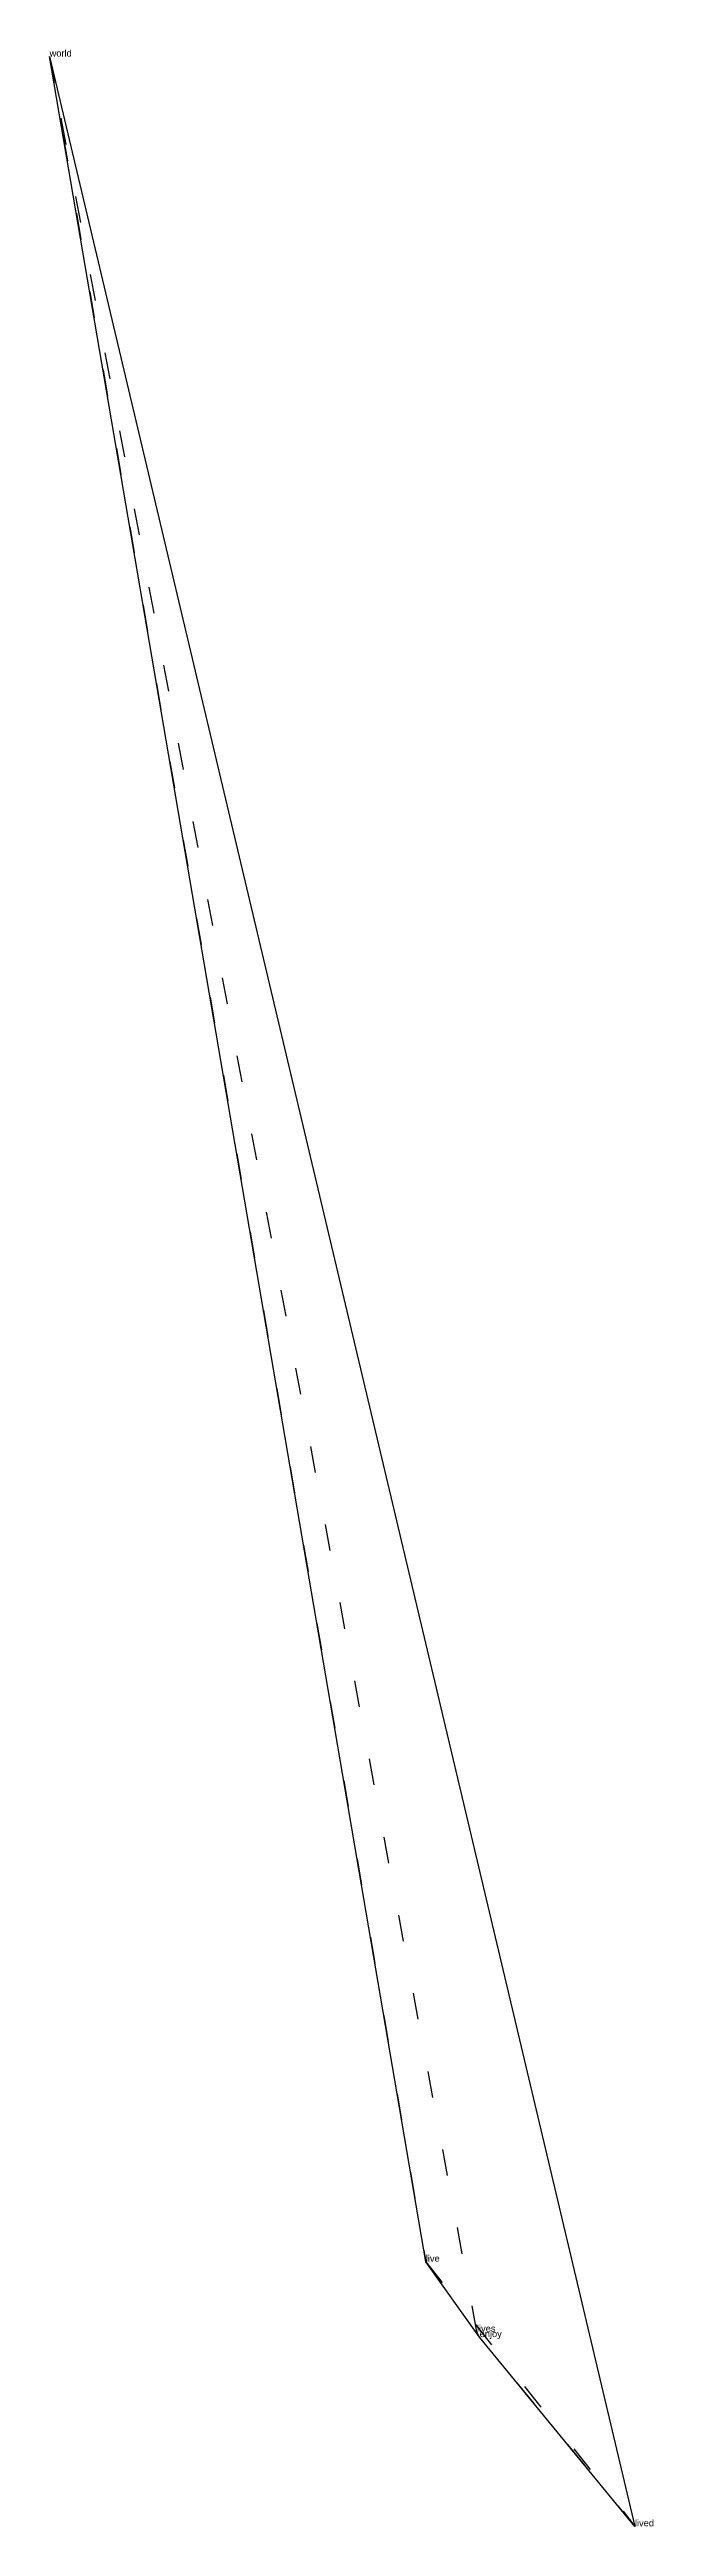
# Model space of a CAD drawing. Extents: x -2.03 to 0.25, y -0.64 to 8.7.
import ezdxf

# ---------------------------------------------------------------- set-up
doc = ezdxf.new("R2010")
doc.units = 0
doc.linetypes.add('DOT', pattern=[0.2, 0, -0.2])
doc.layers.add('TEXT', color=1, linetype='CONTINUOUS')
doc.styles.get("Standard").update_dxf_attribs({"font": 'arial.ttf'})

msp = doc.modelspace()

# ---------------------------------------------------------------- linework, layer by layer
at = {"layer": 'INTERNAL', "linetype": 'DOT'}
msp.add_polyline3d([(-0.41, 0.0698, 0), (-0.4201, 0.0898, 0), (-2.0315, 8.6773, 0), (-0.6131, 0.3543, 0), (0.1757, -0.6445, 0), (-0.41, 0.0698, 0)], close=True, dxfattribs=at)
at = {"layer": 'OUTLINE', "linetype": 'CONTINUOUS'}
msp.add_polyline3d([(0.1757, -0.6445, 0), (-0.41, 0.0698, 0), (-0.6131, 0.3543, 0), (-2.0315, 8.6773, 0), (0.1757, -0.6445, 0)], close=True, dxfattribs=at)

# ---------------------------------------------------------------- texts
at = {"layer": 'TEXT'}
for s, p in [('world', (-2.0315, 8.6773)), ('live', (-0.6131, 0.3543)), ('lives', (-0.4201, 0.0898)), ('enjoy', (-0.41, 0.0698)), ('lived', (0.1757, -0.6445))]:
    msp.add_text(s, height=0.025, dxfattribs=at).set_placement(p)

doc.saveas('drawing.dxf')
